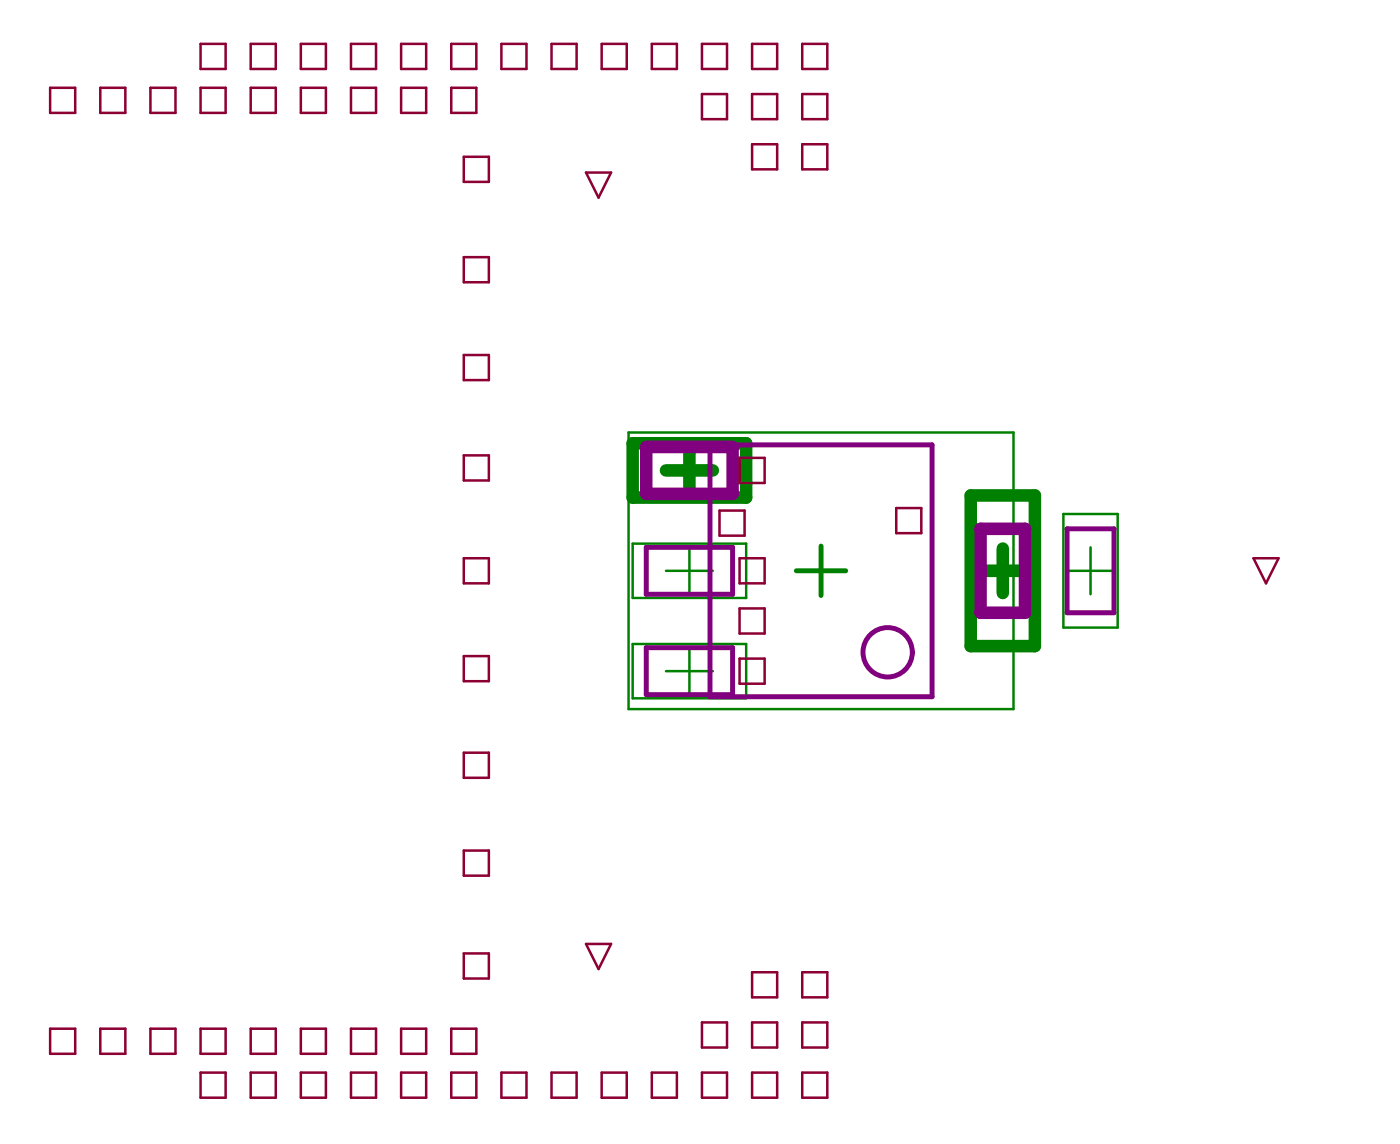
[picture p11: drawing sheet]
<svg xmlns="http://www.w3.org/2000/svg" width="94mm" height="77mm" viewBox="0 0 94 77" stroke-linecap="round" stroke-linejoin="round" font-family="sans-serif">
<path d="M42.3 29.1h25.9v18.6h-25.9zM42.6 36.5h7.6v3.7h-7.6zM44.8 38.4h3.2M46.4 36.8v3.1M71.5 34.6h3.7v7.6h-3.7zM71.8 38.4h3.1M73.4 36.8v3.1M42.6 43.3h7.6v3.6h-7.6zM44.8 45.1h3.2M46.4 43.5v3.2" fill="none" stroke="#008000" stroke-width=".17"/>
<path d="M53.6 38.4h3.3M55.2 36.7v3.3" fill="none" stroke="#008000" stroke-width=".33"/>
<path d="M42.6 29.8h7.6v3.7h-7.6zM44.8 31.6h3.2M46.4 30v3.2M65.3 33.3h4.3v10.1h-4.3zM66 38.4h3M67.5 36.9v3" fill="none" stroke="#008000" stroke-width=".84"/>
<path d="M43.5 30h5.8v3.2h-5.8zM66 35.6h3v5.6h-3z" fill="none" stroke="#800080" stroke-width=".84"/>
<g fill="none" stroke="#800080" stroke-width=".33">
<path d="M43.5 36.8h5.8v3.1h-5.8zM47.8 29.9h14.9v16.9h-14.9zM71.8 35.6h3.1v5.6h-3.1zM43.5 43.5h5.8v3.2h-5.8z"/>
<circle cx="59.7" cy="43.9" r="1.66"/>
</g>
<g fill="none" stroke="#8d0034" stroke-width=".17">
<path d="M3.4 5.9h1.7v1.7h-1.7zM6.7 5.9h1.7v1.7h-1.7zM10.1 5.9h1.7v1.7h-1.7zM13.5 5.9h1.7v1.7h-1.7zM13.5 3h1.7v1.6h-1.7zM16.9 5.9h1.7v1.7h-1.7zM16.9 3h1.7v1.6h-1.7zM20.2 5.9h1.7v1.7h-1.7zM20.2 3h1.7v1.6h-1.7zM23.6 5.9h1.7v1.7h-1.7zM23.6 3h1.7v1.6h-1.7zM27 5.9h1.7v1.7h-1.7z"/>
<path d="M27 3h1.7v1.6h-1.7zM30.4 5.9h1.6v1.7h-1.6zM30.4 3h1.6v1.6h-1.6zM31.2 10.5h1.7v1.7h-1.7zM31.2 17.3h1.7v1.7h-1.7zM33.7 3h1.7v1.6h-1.7zM37.1 3h1.7v1.6h-1.7zM39.4 11.6h1.7l-.8 1.7zM40.5 3h1.7v1.6h-1.7zM43.9 3h1.6v1.6h-1.6zM47.2 3h1.7v1.6h-1.7zM47.2 6.3h1.7v1.7h-1.7z"/>
<path d="M50.6 3h1.7v1.6h-1.7zM50.6 6.3h1.7v1.7h-1.7zM50.6 9.7h1.7v1.7h-1.7zM54 3h1.7v1.6h-1.7zM54 6.3h1.7v1.7h-1.7zM54 9.7h1.7v1.7h-1.7zM31.2 23.9h1.7v1.7h-1.7zM31.2 30.6h1.7v1.7h-1.7zM31.2 37.5h1.7v1.7h-1.7zM48.4 34.3h1.7v1.7h-1.7zM49.8 30.8h1.6v1.7h-1.6zM49.8 37.5h1.6v1.7h-1.6z"/>
<path d="M60.3 34.2h1.7v1.6h-1.7zM84.3 37.5h1.7l-.8 1.7zM31.2 44.1h1.7v1.7h-1.7zM31.2 50.6h1.7v1.7h-1.7zM31.2 57.2h1.7v1.7h-1.7zM49.8 40.9h1.6v1.7h-1.6zM49.8 44.3h1.6v1.7h-1.6zM3.4 69.2h1.7v1.6h-1.7zM6.7 69.2h1.7v1.6h-1.7zM10.1 69.2h1.7v1.6h-1.7zM13.5 69.2h1.7v1.6h-1.7zM13.5 72.1h1.7v1.7h-1.7z"/>
<path d="M16.9 69.2h1.7v1.6h-1.7zM16.9 72.1h1.7v1.7h-1.7zM20.2 69.2h1.7v1.6h-1.7zM20.2 72.1h1.7v1.7h-1.7zM23.6 69.2h1.7v1.6h-1.7zM23.6 72.1h1.7v1.7h-1.7zM27 69.2h1.7v1.6h-1.7zM27 72.1h1.7v1.7h-1.7zM30.4 69.2h1.6v1.6h-1.6zM30.4 72.1h1.6v1.7h-1.6zM31.2 64.1h1.7v1.7h-1.7zM33.7 72.1h1.7v1.7h-1.7z"/>
<path d="M37.1 72.1h1.7v1.7h-1.7zM39.4 63.5h1.7l-.8 1.6zM40.5 72.1h1.7v1.7h-1.7zM43.9 72.1h1.6v1.7h-1.6zM47.2 72.1h1.7v1.7h-1.7zM47.2 68.7h1.7v1.7h-1.7zM50.6 72.1h1.7v1.7h-1.7zM50.6 65.4h1.7v1.6h-1.7zM50.6 68.7h1.7v1.7h-1.7zM54 72.1h1.7v1.7h-1.7zM54 68.7h1.7v1.7h-1.7zM54 65.4h1.7v1.6h-1.7z"/>
</g>
</svg>
